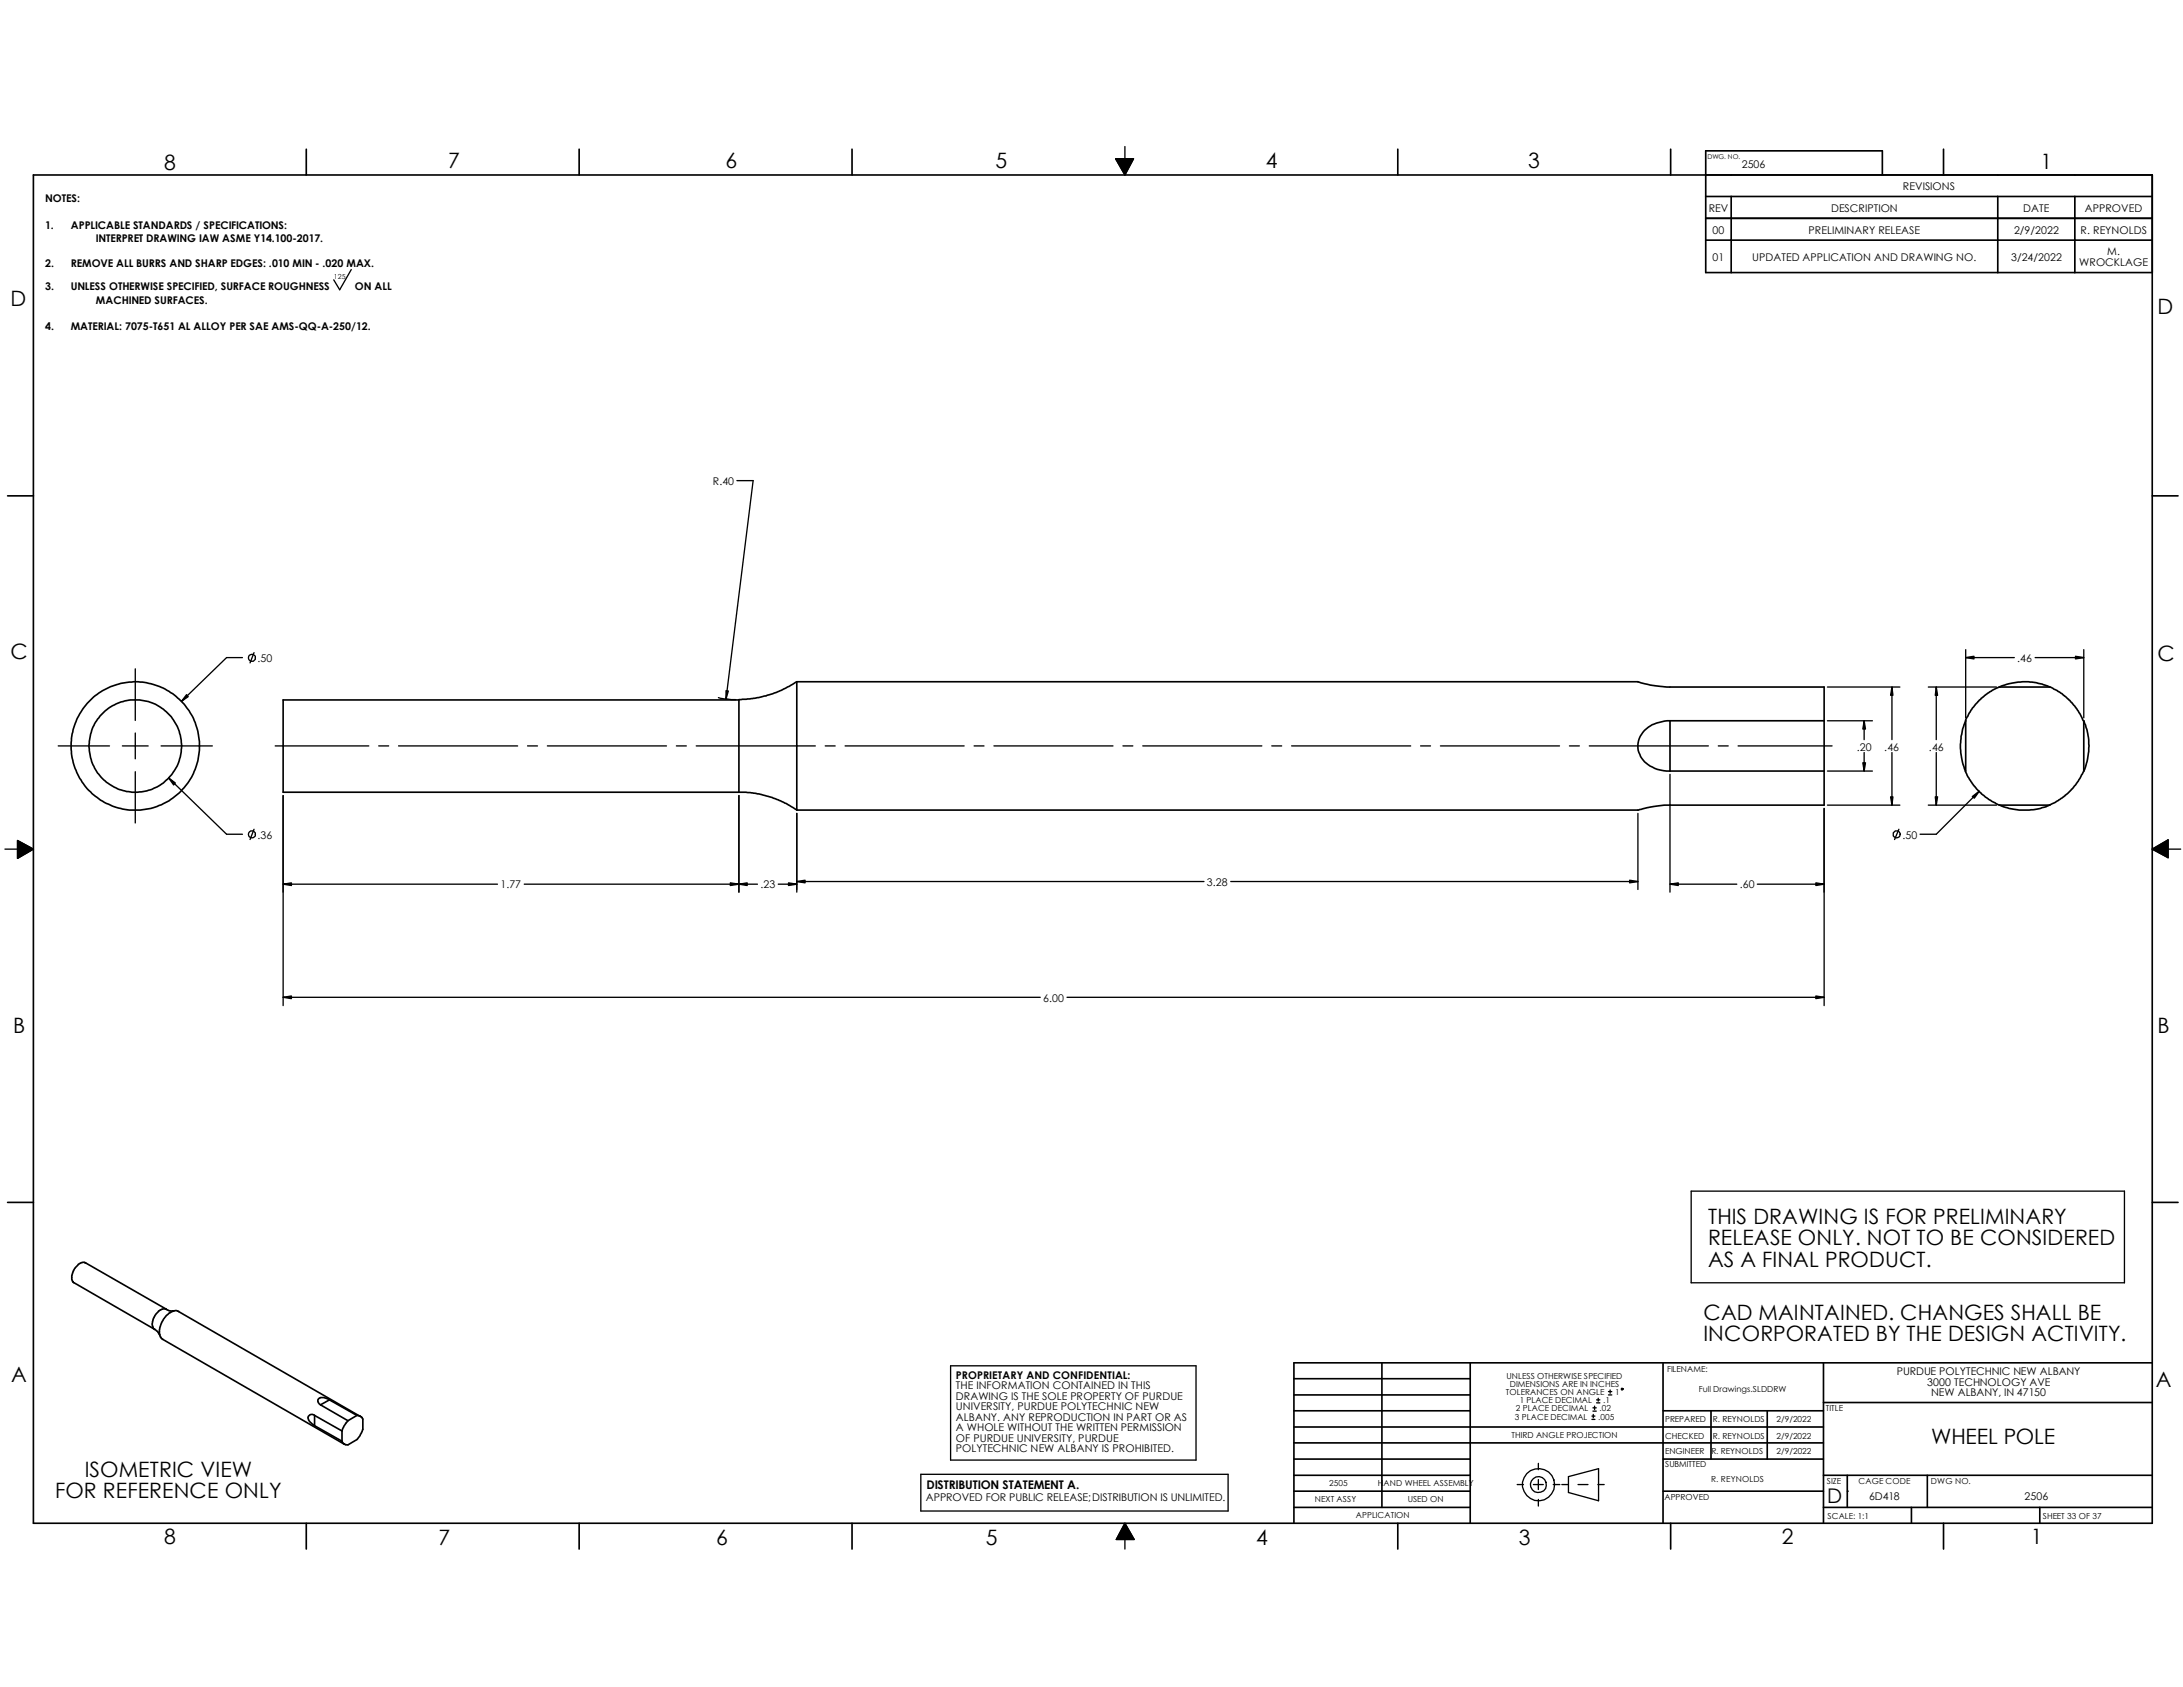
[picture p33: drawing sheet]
<svg xmlns="http://www.w3.org/2000/svg" width="279mm" height="216mm" viewBox="0 0 279 216" stroke-linecap="round" stroke-linejoin="round" font-family="sans-serif">
<defs><g id="words">
<g font-size="2.7">
<text x="21" y="21.7">8</text>
<text x="57.4" y="21.5">7</text>
<text x="92.9" y="21.5">6</text>
<text x="127.4" y="21.5">5</text>
<text x="162" y="21.5">4</text>
<text x="195.6" y="21.5">3</text>
<text x="261.2" y="21.6">1</text>
<text x="1.4" y="39.1">D</text>
<text x="276.1" y="40.1">D</text>
<text x="1.4" y="84.3">C</text>
<text x="276.1" y="84.5">C</text>
<text x="1.7" y="132.2">B</text>
<text x="276.1" y="132.2">B</text>
<text x="218.6" y="156.6">THIS DRAWING IS FOR PRELIMINARY</text>
<text x="218.6" y="159.4">RELEASE ONLY. NOT TO BE CONSIDERED</text>
<text x="218.6" y="162.1">AS A FINAL PRODUCT.</text>
<text x="218" y="168.9">CAD MAINTAINED. CHANGES SHALL BE</text>
<text x="218" y="171.6">INCORPORATED BY THE DESIGN ACTIVITY.</text>
<text x="1.4" y="176.8">A</text>
<text x="275.9" y="177.5">A</text>
<text x="247.2" y="184.8">WHEEL POLE</text>
<text x="7.1" y="191.7">FOR REFERENCE ONLY</text>
<text x="10.8" y="189">ISOMETRIC VIEW</text>
<text x="21" y="197.6">8</text>
<text x="56.1" y="197.8">7</text>
<text x="91.7" y="197.8">6</text>
<text x="126.2" y="197.8">5</text>
<text x="160.8" y="197.8">4</text>
<text x="194.4" y="197.8">3</text>
<text x="228" y="197.6">2</text>
<text x="259.9" y="197.6">1</text>
</g>
<text font-size="2.6" x="233.8" y="192.4">D</text>
<text font-size="1.5" x="118.6" y="190.6">DISTRIBUTION STATEMENT A.</text>
<g font-size="1.4">
<text x="222.9" y="21.5">2506</text>
<text x="5.8" y="25.9">NOTES:</text>
<text x="5.8" y="29.3">1.</text>
<text x="9.1" y="29.3">APPLICABLE STANDARDS / SPECIFICATIONS:</text>
<text x="218.7" y="27.1">REV</text>
<text x="219.2" y="29.9">00</text>
<text x="231.5" y="29.9">PRELIMINARY RELEASE</text>
<text x="234.4" y="27.1">DESCRIPTION</text>
<text x="243.5" y="24.3">REVISIONS</text>
<text x="257.8" y="29.9">2/9/2022</text>
<text x="259" y="27.1">DATE</text>
<text x="266.3" y="29.9">R. REYNOLDS</text>
<text x="266.8" y="27.1">APPROVED</text>
<text x="5.8" y="34.2">2.</text>
<text x="9.1" y="34.2">REMOVE ALL BURRS AND SHARP EDGES: .010 MIN - .020 MAX.</text>
<text x="12.3" y="31">INTERPRET DRAWING IAW ASME Y14.100-2017.</text>
<text x="219.2" y="33.4">01</text>
<text x="224.3" y="33.4">UPDATED APPLICATION AND DRAWING NO.</text>
<text x="257.4" y="33.4">3/24/2022</text>
<text x="266.1" y="34">WROCKLAGE</text>
<text x="269.7" y="32.7">M.</text>
<text x="5.8" y="37.2">3.</text>
<text x="9.1" y="37.2">UNLESS OTHERWISE SPECIFIED, SURFACE ROUGHNESS</text>
<text x="12.3" y="38.9">MACHINED SURFACES.</text>
<text x="45.4" y="37.2">ON ALL</text>
<text x="5.8" y="42.2">4.</text>
<text x="9.1" y="42.2">MATERIAL: 7075-T651 AL ALLOY PER SAE AMS-QQ-A-250/12.</text>
<text x="91.2" y="62.1">R.40</text>
<text x="33" y="84.7">.50</text>
<text x="258.2" y="84.8">.46</text>
<text x="237.7" y="96.1">.20</text>
<text x="241.2" y="96.1">.46</text>
<text x="246.9" y="96.1">.46</text>
<text x="33" y="107.3">.36</text>
<text x="243.5" y="107.3">.50</text>
<text x="64" y="113.7">1.77</text>
<text x="97.3" y="113.7">.23</text>
<text x="154.5" y="113.4">3.28</text>
<text x="222.7" y="113.7">.60</text>
<text x="133.5" y="128.2">6.00</text>
<text x="122.3" y="176.4">PROPRIETARY AND CONFIDENTIAL:</text>
<text x="122.3" y="177.8">THE INFORMATION CONTAINED IN THIS</text>
<text x="122.3" y="179.1">DRAWING IS THE SOLE PROPERTY OF PURDUE</text>
<text x="242.8" y="176">PURDUE POLYTECHNIC NEW ALBANY</text>
<text x="246.7" y="177.3">3000 TECHNOLOGY AVE</text>
<text x="247.2" y="178.7">NEW ALBANY, IN 47150</text>
<text x="122.3" y="180.5">UNIVERSITY, PURDUE POLYTECHNIC NEW</text>
<text x="122.3" y="181.8">ALBANY. ANY REPRODUCTION IN PART OR AS</text>
<text x="122.3" y="183.2">A WHOLE WITHOUT THE WRITTEN PERMISSION</text>
<text x="122.3" y="184.5">OF PURDUE UNIVERSITY, PURDUE</text>
<text x="122.3" y="185.9">POLYTECHNIC NEW ALBANY IS PROHIBITED.</text>
<text x="239.2" y="192">6D418</text>
<text x="259.1" y="192">2506</text>
<text x="118.5" y="192.2">APPROVED FOR PUBLIC RELEASE;DISTRIBUTION IS UNLIMITED.</text>
</g>
<g font-size="1.1">
<text x="192.7" y="178.5">TOLERANCES ON ANGLE</text>
<text x="192.8" y="176.4">UNLESS OTHERWISE SPECIFIED</text>
<text x="193.3" y="177.5">DIMENSIONS ARE IN INCHES</text>
<text x="194.5" y="179.6">1 PLACE DECIMAL</text>
<text x="205.2" y="179.6">.1</text>
<text x="206.7" y="178.5">1</text>
<text x="213.4" y="175.6">FILENAME:</text>
<text x="217.4" y="178.1">Full Drawings.SLDDRW</text>
<text x="193.5" y="184.1">THIRD ANGLE PROJECTION</text>
<text x="193.9" y="181.7">3 PLACE DECIMAL</text>
<text x="194" y="180.6">2 PLACE DECIMAL</text>
<text x="204.6" y="181.7">.005</text>
<text x="204.7" y="180.6">.02</text>
<text x="213.1" y="182">PREPARED</text>
<text x="213.1" y="184.1">CHECKED</text>
<text x="219.2" y="182">R. REYNOLDS</text>
<text x="219.2" y="184.1">R. REYNOLDS</text>
<text x="227.4" y="182">2/9/2022</text>
<text x="227.4" y="184.1">2/9/2022</text>
<text x="233.7" y="180.6">TITLE</text>
<text x="170.1" y="190.2">2505</text>
<text x="176.4" y="190.2">HAND WHEEL ASSEMBLY</text>
<text x="213" y="191.9">APPROVED</text>
<text x="213.1" y="186.1">ENGINEER</text>
<text x="213.1" y="187.8">SUBMITTED</text>
<text x="219" y="189.7">R. REYNOLDS</text>
<text x="219" y="186.1">R. REYNOLDS</text>
<text x="227.4" y="186.1">2/9/2022</text>
<text x="233.8" y="189.9">SIZE</text>
<text x="237.9" y="189.9">CAGE CODE</text>
<text x="247.1" y="189.9">DWG NO.</text>
<text x="168.3" y="192.2">NEXT ASSY</text>
<text x="173.5" y="194.3">APPLICATION</text>
<text x="180.2" y="192.2">USED ON</text>
<text x="233.9" y="194.4">SCALE: 1:1</text>
<text x="261.5" y="194.4">SHEET 33 OF 37</text>
</g>
<text font-size=".9" x="42.7" y="35.6">125</text>
<text font-size=".8" x="218.5" y="20.4">DWG. NO.</text>
</g></defs>
<g fill="none" stroke="#000" stroke-width=".17">
<path d="M144 18.8v1.5M45 34.5l-1.5 2.6-.8-1.3M142.8 20.3h2.3l-1.1 2.1zM94.3 61.5h2.1l-3.5 28M7.5 95.5h6.5M15.7 95.5h3.3M17.3 85.6v6.6M17.3 93.8v3.3M17.3 98.8v6.5M20.6 95.5h6.6M21.6 99.6l7.4 7.2h2M31 84.2h-2l-5.8 5.5"/>
<path d="M32.5 83.5l-.5 1.3M35.2 95.5h12M48.5 95.5h1.2M51 95.5h15.3M67.5 95.5h1.3M70.1 95.5h15.2M86.6 95.5h1.2M89.1 95.5h15.3M91.9 89.3l.9 .2h1.3M105.6 95.5h1.3M108.2 95.5h15.2M124.7 95.5h1.2"/>
<path d="M127.2 95.5h15.3M143.7 95.5h1.3M146.3 95.5h15.2M162.8 95.5h1.2M165.3 95.5h15.3M181.8 95.5h1.3M184.4 95.5h15.2M200.9 95.5h1.2M203.4 95.5h15.3M213.7 99.1v15.1M219.9 95.5h1.3M222.5 95.5h12"/>
<path d="M233.9 87.9h9.3M233.9 98.7h5.7M233.9 92.2h5.7M238.6 92.2v2.5M238.6 96.3v2.4M242.1 87.9v6.8M242.1 96.3v6.7M246.8 87.9h8.7M247.8 87.9v6.8M247.8 96.3v6.7M251.6 84.2h6.2M251.6 83.1v8.8"/>
<path d="M260.5 84.2h6.2M266.7 83.1v8.8M.6 108.7h1.6M2.2 107.6l2.1 1.1-2.1 1.2zM32.5 106.1l-.5 1.3M36.2 101.8v26.9M36.2 113.2h27.5M67.1 113.2h29.8M94.6 101.8v12.4M99.6 113.2h2.4M102 104.1v10.1M102 112.8h52.1"/>
<path d="M157.5 112.8h52.1M209.6 104.1v9.7M213.7 113.2h8.6M224.9 113.2h8.6M233.5 103.5v25.2M233.9 103h9.3M243 106.1l-.5 1.3M246.8 103h8.7M253.3 101.3l-5.5 5.5h-2.1M275.5 108.7l2-1.2v2.3zM277.5 108.7h1.6M36.2 127.6h96.9"/>
<path d="M136.6 127.6h96.9M216.5 152.4h55.4v11.8h-55.4zM121.7 174.8h31.4v12.1h-31.4zM204.1 180v.4M204.3 179.5h.5M204.3 179.2h.5M204.6 178.9v.4M205.9 178.5h.4M205.9 178.1h.4M206.1 177.9v.4M117.9 188.7h39.3v4.7h-39.3zM144 197v1.2"/>
<path d="M144 194.9l1.2 2.1h-2.3zM194.2 190h.8M196.3 190h1.2M196.9 187.3v.8M196.9 189.4v1.2M196.9 191.9v.8M198.8 190h.8M199.9 190h.8M200.7 189l3.9-1v4.1l-3.9-1.1zM202 190h1.2M203.8 181.7h.3M203.8 181.2h.3"/>
<path d="M203.9 180.6h.4M203.9 180.2h.4M203.9 181v.4M204.5 190h.8M236.4 190.8h.1"/>
<circle cx="32.2" cy="84.2" r=".44"/>
<circle cx="32.2" cy="106.8" r=".45"/>
<circle cx="242.7" cy="106.8" r=".46"/>
<circle cx="207.6" cy="177.8" r=".12"/>
<circle cx="196.9" cy="190" r="1.02"/>
<circle cx="196.9" cy="190" r="2.07"/>
</g>
<g fill="#000" stroke="#000" stroke-width=".17">
<path d="M142.8 20.3h2.3l-1.1 2.1zM21.6 99.6l.8 .6-.2 .3zM23.9 88.9l.2 .3-.9 .5zM92.9 88.4h.3l-.3 1.1zM238.4 97.6h.4l-.2 1.1zM238.6 92.2l.2 1.1h-.4zM242.1 87.9l.2 1.1h-.3zM247.8 87.9l.2 1.1h-.3zM251.6 84.2l1-.2v.3zM265.6 84l1.1 .2-1.1 .1zM2.2 107.6l2.1 1.1-2.1 1.2zM36.2 113.2l1.1-.2v.3z"/>
<path d="M93.5 113l1.1 .2-1.1 .1zM94.6 113.2l1-.2v.3zM100.9 113l1.1 .2-1.1 .1zM102 112.8l1-.2v.4zM208.6 112.6l1 .2-1 .2zM213.7 113.2l1.1-.2v.3zM232.4 113l1.1 .2-1.1 .1zM242 102h.3l-.2 1zM247.7 102h.3l-.2 1zM252.4 101.9l.9-.6-.6 .9zM275.5 108.7l2-1.2v2.3zM36.2 127.6l1.1-.1v.3z"/>
<path d="M232.4 127.5l1.1 .1-1.1 .2zM144 194.9l1.2 2.1h-2.3z"/>
</g>
<g fill="none" stroke="#000" stroke-width=".21">
<path d="M39.2 19.1v3.3M74.1 19.1v3.3M109.1 19.1v3.3M178.9 19.1v3.3M213.8 19.1v3.3M248.8 19.1v3.3M4.3 22.4h271.2v172.5h-271.2zM218.3 25.1h57.2M218.3 27.9h57.2M218.3 30.7h57.2M221.6 25.1v9.8M240.9 22.4v-3.1h-22.6v15.6h57.2"/>
<path d="M255.7 25.1v9.8M265.6 25.1v9.8M1 63.5h3.3M275.5 63.5h3.3M36.2 89.6h58.4v11.8h-58.4zM102 87.2h107.6a14.1 14.1 0 0 0 4.1 .7h19.8v4.3M102 87.2l-2 1.1-2 .8-1.7 .3-1.7 .1M102 87.2v16.5h107.7a13.3 13.3 0 0 1 4-.7h19.8v-4.3M213.7 92.2a4.4 4.4 0 0 0-3.6 1.8 2.83 2.83 0 0 0 1.4 4.2l.6 .3 1.6 .2M213.7 92.2h19.8M213.7 98.7h19.8M213.7 92.2v6.5"/>
<path d="M233.5 92.2v6.5M251.5 98.7l.4 .7 .5 .9 .9 1 1.3 1 1.3 .7M251.6 92.2v6.5a8 8 0 0 1 0-6.5zM255.9 87.9a8 8 0 0 1 6.4 0zM255.9 87.9l-1.5 .8-1.2 1.1-.9 1.1-.7 1.3M262.3 87.9l1.6 .9 1.3 1.1 .8 1.1 .7 1.2M266.7 98.7l-1 1.7-1 1.1-1.3 .9-1.1 .6M266.7 92.2v.1a7.9 7.9 0 0 1 0 6.4zM94.6 101.4l2 .1 2.2 .6 1.8 .7 1.4 .8M255.9 103h6.4M255.9 103a8.4 8.4 0 0 0 6.4 0M1 153.9h3.3"/>
<path d="M275.5 153.9h3.3M19.8 170.1l.4 .3 .2 .5M21.3 167.6l-.5-.1-.4 .2-.7 .8-.2 1 .1 .5 .2 .1M21.3 167.6l-10.4-6-.3-.1-.6 .3-.6 .8-.2 .6v.5l.2 .5 10.4 5.9M21.3 167.6l.4 .2h.6M41 179.8l3.5 2M42.2 179.2a1.16 1.16 0 0 0-1.5-.1v.4l.3 .3M42.2 179.2l3.5 1.9M42.2 179.2l-1.2 .6M165.6 178.5h22.6M165.6 176.4h22.6M176.9 174.4v18.5"/>
<path d="M188.2 174.4v20.5M212.9 174.4v20.5M233.4 179.5h42.1M233.4 174.4v20.5M275.5 174.4h-109.9v20.5M39.2 194.9v3.3M40.3 181.1l3.5 2M40.3 182.5l3.5 1.9M40.3 181.1v1.4M40.3 181.1a.5 .5 0 0 0-.8 .1 .5 .5 0 0 0 .2 .7l.6 .6M43.8 183.1v1.3M44.5 181.8l-.5 .7-.2 .6"/>
<path d="M45.7 181.1l.4 .1 .3 .4v1.3l-.3 .9-.4 .4-1.2 .7-.5-.1-.2-.4M45.7 181.1l-1.2 .7M46.1 181.3l-23.2-13.4a1.15 1.15 0 0 0-1.4 .3l-.6 .7-.5 1v.8l.1 .4 .2 .3 23.4 13.4M74.1 194.9v3.3M109.1 194.9v3.3M165.6 192.9h22.6M165.6 188.8h22.6M165.6 190.8h22.6M165.6 186.7h22.6M165.6 184.7h67.8M165.6 182.6h67.8M165.6 180.6h22.6"/>
<path d="M178.9 194.9v3.3M212.9 190.8h20.5M212.9 186.7h20.5M212.9 180.6h20.5M213.8 194.9v3.3M219 180.6v6.1M226.2 180.6v6.1M233.4 192.9h42.1M233.4 188.8h42.1M236.4 188.8v4.1M244.6 192.9v2M246.7 188.8v4.1"/>
<path d="M248.8 194.9v3.3M261.1 192.9v2"/>
<circle cx="17.3" cy="95.5" r="8.2"/>
<circle cx="17.3" cy="95.5" r="5.9"/>
</g>
<use href="#words"/>
</svg>
